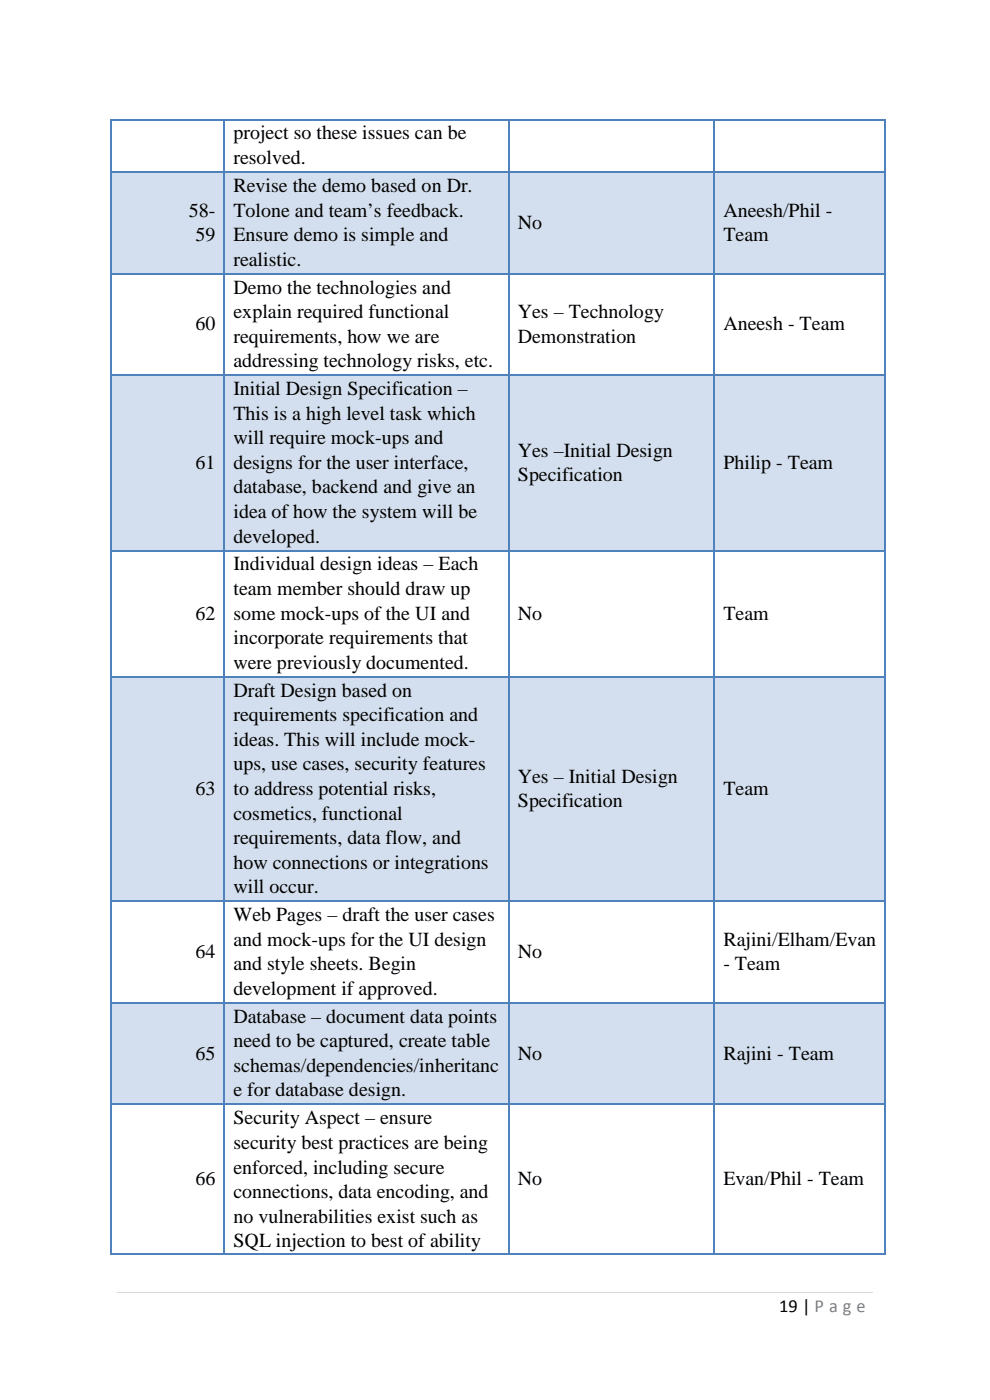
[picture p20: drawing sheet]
<svg xmlns="http://www.w3.org/2000/svg" width="210mm" height="297mm" viewBox="0 0 210 297" stroke-linecap="round" stroke-linejoin="round" font-family="sans-serif">
<defs><g id="words">
<g font-size="4.2">
<text x="49.5" y="29.6">project so these issues can be</text>
<text x="49.5" y="34.8">resolved.</text>
<text x="49.5" y="40.7">Revise the demo based on Dr.</text>
<text x="40.1" y="45.9">58-</text>
<text x="49.5" y="45.9">Tolone and team’s feedback.</text>
<text x="153.5" y="45.9">Aneesh/Phil -</text>
<text x="41.5" y="51.2">59</text>
<text x="49.5" y="51.2">Ensure demo is simple and</text>
<text x="109.9" y="48.6">No</text>
<text x="153.5" y="51.2">Team</text>
<text x="49.5" y="56.4">realistic.</text>
<text x="49.5" y="62.3">Demo the technologies and</text>
<text x="41.5" y="70.1">60</text>
<text x="49.5" y="67.5">explain required functional</text>
<text x="109.9" y="67.5">Yes – Technology</text>
<text x="153.5" y="70.1">Aneesh - Team</text>
<text x="49.5" y="72.7">requirements, how we are</text>
<text x="49.5" y="77.9">addressing technology risks, etc.</text>
<text x="109.9" y="72.7">Demonstration</text>
<text x="49.5" y="83.9">Initial Design Specification –</text>
<text x="49.5" y="89.1">This is a high level task which</text>
<text x="49.5" y="94.3">will require mock-ups and</text>
<text x="41.5" y="99.5">61</text>
<text x="49.5" y="99.5">designs for the user interface,</text>
<text x="109.9" y="96.9">Yes –Initial Design</text>
<text x="153.5" y="99.5">Philip - Team</text>
<text x="49.5" y="104.7">database, backend and give an</text>
<text x="109.9" y="102.1">Specification</text>
<text x="49.5" y="109.9">idea of how the system will be</text>
<text x="49.5" y="115.1">developed.</text>
<text x="49.5" y="121">Individual design ideas – Each</text>
<text x="41.5" y="131.4">62</text>
<text x="49.5" y="126.2">team member should draw up</text>
<text x="49.5" y="131.5">some mock-ups of the UI and</text>
<text x="109.9" y="131.4">No</text>
<text x="153.5" y="131.4">Team</text>
<text x="49.5" y="136.7">incorporate requirements that</text>
<text x="49.5" y="141.9">were previously documented.</text>
<text x="49.5" y="147.8">Draft Design based on</text>
<text x="49.5" y="153">requirements specification and</text>
<text x="49.5" y="158.2">ideas. This will include mock-</text>
<text x="49.5" y="163.4">ups, use cases, security features</text>
<text x="109.9" y="166">Yes – Initial Design</text>
<text x="41.5" y="168.7">63</text>
<text x="49.5" y="168.7">to address potential risks,</text>
<text x="49.5" y="173.9">cosmetics, functional</text>
<text x="109.9" y="171.3">Specification</text>
<text x="153.5" y="168.7">Team</text>
<text x="49.5" y="179.1">requirements, data flow, and</text>
<text x="49.5" y="184.3">how connections or integrations</text>
<text x="49.5" y="189.5">will occur.</text>
<text x="49.5" y="195.4">Web Pages – draft the user cases</text>
<text x="41.5" y="203.2">64</text>
<text x="49.5" y="200.7">and mock-ups for the UI design</text>
<text x="109.9" y="203.2">No</text>
<text x="153.5" y="200.7">Rajini/Elham/Evan</text>
<text x="49.5" y="205.9">and style sheets. Begin</text>
<text x="153.5" y="205.9">- Team</text>
<text x="49.5" y="211.1">development if approved.</text>
<text x="49.5" y="217">Database – document data points</text>
<text x="41.5" y="224.8">65</text>
<text x="49.5" y="222.2">need to be captured, create table</text>
<text x="49.5" y="227.4">schemas/dependencies/inheritanc</text>
<text x="109.9" y="224.8">No</text>
<text x="153.5" y="224.8">Rajini - Team</text>
<text x="49.5" y="232.6">e for database design.</text>
<text x="49.5" y="238.5">Security Aspect – ensure</text>
<text x="49.5" y="243.8">security best practices are being</text>
<text x="41.5" y="251.5">66</text>
<text x="49.5" y="249">enforced, including secure</text>
<text x="109.9" y="251.5">No</text>
<text x="153.5" y="251.5">Evan/Phil - Team</text>
<text x="49.5" y="254.2">connections, data encoding, and</text>
<text x="49.5" y="259.4">no vulnerabilities exist such as</text>
<text x="49.5" y="264.6">SQL injection to best of ability</text>
</g>
<text font-size="3.9" x="165.3" y="278.4">19 | P a g e</text>
</g></defs>
<path d="M24.9 274.3h160.2" fill="none" stroke="#d9d9d9" stroke-width=".21"/>
<path d="M23.3 25.4h.3v.3h-.3z" fill="#4f81bd"/>
<path d="M23.7 25.5h23.7" fill="none" stroke="#4f81bd" stroke-width=".3"/>
<path d="M47.5 25.4h.3v.3h-.3z" fill="#4f81bd"/>
<path d="M47.8 25.5h59.9" fill="none" stroke="#4f81bd" stroke-width=".3"/>
<path d="M107.8 25.4h.3v.3h-.3z" fill="#4f81bd"/>
<path d="M108.1 25.5h43.2" fill="none" stroke="#4f81bd" stroke-width=".3"/>
<path d="M151.4 25.4h.3v.3h-.3z" fill="#4f81bd"/>
<path d="M151.7 25.5h35.9" fill="none" stroke="#4f81bd" stroke-width=".3"/>
<path d="M187.7 25.4h.3v.3h-.3z" fill="#4f81bd"/>
<path d="M23.5 25.7v10.6M47.6 25.7v10.6M107.9 25.7v10.6M151.5 25.7v10.6M187.8 25.7v10.6" fill="none" stroke="#4f81bd" stroke-width=".3"/>
<g fill="#d3dfee">
<path d="M23.7 36.7h23.7v21.2h-23.7z"/>
<path d="M25.4 41.9h20.3v5.4h-20.3z"/>
<path d="M25.4 47.3h20.3v5.4h-20.3z"/>
<path d="M47.8 36.7h59.9v21.2h-59.9z"/>
<path d="M49.5 36.7h56.5v5.3h-56.5z"/>
<path d="M49.5 42.1h56.5v5.2h-56.5z"/>
<path d="M49.5 47.3h56.5v5.2h-56.5z"/>
<path d="M49.5 52.5h56.5v5.4h-56.5z"/>
<path d="M108.1 36.7h43.2v21.2h-43.2z"/>
<path d="M109.9 44.5h39.7v5.5h-39.7z"/>
<path d="M151.7 36.7h35.9v21.2h-35.9z"/>
<path d="M153.5 41.9h32.4v5.4h-32.4z"/>
<path d="M153.5 47.3h32.4v5.4h-32.4z"/>
</g>
<path d="M23.3 36.4h.3v.3h-.3z" fill="#4f81bd"/>
<path d="M23.7 36.5h23.7" fill="none" stroke="#4f81bd" stroke-width=".3"/>
<path d="M47.5 36.4h.3v.3h-.3z" fill="#4f81bd"/>
<path d="M47.8 36.5h59.9" fill="none" stroke="#4f81bd" stroke-width=".3"/>
<path d="M107.8 36.4h.3v.3h-.3z" fill="#4f81bd"/>
<path d="M108.1 36.5h43.2" fill="none" stroke="#4f81bd" stroke-width=".3"/>
<path d="M151.4 36.4h.3v.3h-.3z" fill="#4f81bd"/>
<path d="M151.7 36.5h35.9" fill="none" stroke="#4f81bd" stroke-width=".3"/>
<path d="M187.7 36.4h.3v.3h-.3z" fill="#4f81bd"/>
<path d="M23.5 36.7v21.2M47.6 36.7v21.2M107.9 36.7v21.2M151.5 36.7v21.2M187.8 36.7v21.2" fill="none" stroke="#4f81bd" stroke-width=".3"/>
<path d="M23.3 57.9h.3v.3h-.3z" fill="#4f81bd"/>
<path d="M23.7 58.1h23.7" fill="none" stroke="#4f81bd" stroke-width=".3"/>
<path d="M47.5 57.9h.3v.3h-.3z" fill="#4f81bd"/>
<path d="M47.8 58.1h59.9" fill="none" stroke="#4f81bd" stroke-width=".3"/>
<path d="M107.8 57.9h.3v.3h-.3z" fill="#4f81bd"/>
<path d="M108.1 58.1h43.2" fill="none" stroke="#4f81bd" stroke-width=".3"/>
<path d="M151.4 57.9h.3v.3h-.3z" fill="#4f81bd"/>
<path d="M151.7 58.1h35.9" fill="none" stroke="#4f81bd" stroke-width=".3"/>
<path d="M187.7 57.9h.3v.3h-.3z" fill="#4f81bd"/>
<path d="M23.5 58.3v21.1M47.6 58.3v21.1M107.9 58.3v21.1M151.5 58.3v21.1M187.8 58.3v21.1" fill="none" stroke="#4f81bd" stroke-width=".3"/>
<g fill="#d3dfee">
<path d="M23.7 79.8h23.7v36.8h-23.7z"/>
<path d="M25.4 95.5h20.3v5.5h-20.3z"/>
<path d="M47.8 79.8h59.9v36.8h-59.9z"/>
<path d="M49.5 79.8h56.5v5.4h-56.5z"/>
<path d="M49.5 85.2h56.5v5.2h-56.5z"/>
<path d="M49.5 90.4h56.5v5.2h-56.5z"/>
<path d="M49.5 95.6h56.5v5.2h-56.5z"/>
<path d="M49.5 100.8h56.5v5.2h-56.5z"/>
<path d="M49.5 106h56.5v5.3h-56.5z"/>
<path d="M49.5 111.3h56.5v5.3h-56.5z"/>
<path d="M108.1 79.8h43.2v36.8h-43.2z"/>
<path d="M109.9 92.8h39.7v5.4h-39.7z"/>
<path d="M109.9 98.3h39.7v5.3h-39.7z"/>
<path d="M151.7 79.8h35.9v36.8h-35.9z"/>
<path d="M153.5 95.5h32.4v5.5h-32.4z"/>
</g>
<path d="M23.3 79.5h.3v.3h-.3z" fill="#4f81bd"/>
<path d="M23.7 79.6h23.7" fill="none" stroke="#4f81bd" stroke-width=".3"/>
<path d="M47.5 79.5h.3v.3h-.3z" fill="#4f81bd"/>
<path d="M47.8 79.6h59.9" fill="none" stroke="#4f81bd" stroke-width=".3"/>
<path d="M107.8 79.5h.3v.3h-.3z" fill="#4f81bd"/>
<path d="M108.1 79.6h43.2" fill="none" stroke="#4f81bd" stroke-width=".3"/>
<path d="M151.4 79.5h.3v.3h-.3z" fill="#4f81bd"/>
<path d="M151.7 79.6h35.9" fill="none" stroke="#4f81bd" stroke-width=".3"/>
<path d="M187.7 79.5h.3v.3h-.3z" fill="#4f81bd"/>
<path d="M23.5 79.8v36.8M47.6 79.8v36.8M107.9 79.8v36.8M151.5 79.8v36.8M187.8 79.8v36.8" fill="none" stroke="#4f81bd" stroke-width=".3"/>
<path d="M23.3 116.7h.3v.3h-.3z" fill="#4f81bd"/>
<path d="M23.7 116.8h23.7" fill="none" stroke="#4f81bd" stroke-width=".3"/>
<path d="M47.5 116.7h.3v.3h-.3z" fill="#4f81bd"/>
<path d="M47.8 116.8h59.9" fill="none" stroke="#4f81bd" stroke-width=".3"/>
<path d="M107.8 116.7h.3v.3h-.3z" fill="#4f81bd"/>
<path d="M108.1 116.8h43.2" fill="none" stroke="#4f81bd" stroke-width=".3"/>
<path d="M151.4 116.7h.3v.3h-.3z" fill="#4f81bd"/>
<path d="M151.7 116.8h35.9" fill="none" stroke="#4f81bd" stroke-width=".3"/>
<path d="M187.7 116.7h.3v.3h-.3z" fill="#4f81bd"/>
<path d="M23.5 117v26.4M47.6 117v26.4M107.9 117v26.4M151.5 117v26.4M187.8 117v26.4" fill="none" stroke="#4f81bd" stroke-width=".3"/>
<g fill="#d3dfee">
<path d="M23.7 143.8h23.7v47.2h-23.7z"/>
<path d="M25.4 164.6h20.3v5.6h-20.3z"/>
<path d="M47.8 143.8h59.9v47.2h-59.9z"/>
<path d="M49.5 143.8h56.5v5.3h-56.5z"/>
<path d="M49.5 149.2h56.5v5.1h-56.5z"/>
<path d="M49.5 154.4h56.5v5.2h-56.5z"/>
<path d="M49.5 159.6h56.5v5.2h-56.5z"/>
<path d="M49.5 164.8h56.5v5.2h-56.5z"/>
<path d="M49.5 170h56.5v5.2h-56.5z"/>
<path d="M49.5 175.2h56.5v5.2h-56.5z"/>
<path d="M49.5 180.5h56.5v5.1h-56.5z"/>
<path d="M49.5 185.7h56.5v5.3h-56.5z"/>
<path d="M108.1 143.8h43.2v47.2h-43.2z"/>
<path d="M109.9 162h39.7v5.4h-39.7z"/>
<path d="M109.9 167.4h39.7v5.4h-39.7z"/>
<path d="M151.7 143.8h35.9v47.2h-35.9z"/>
<path d="M153.5 164.6h32.4v5.6h-32.4z"/>
</g>
<path d="M23.3 143.4h.3v.3h-.3z" fill="#4f81bd"/>
<path d="M23.7 143.6h23.7" fill="none" stroke="#4f81bd" stroke-width=".3"/>
<path d="M47.5 143.4h.3v.3h-.3z" fill="#4f81bd"/>
<path d="M47.8 143.6h59.9" fill="none" stroke="#4f81bd" stroke-width=".3"/>
<path d="M107.8 143.4h.3v.3h-.3z" fill="#4f81bd"/>
<path d="M108.1 143.6h43.2" fill="none" stroke="#4f81bd" stroke-width=".3"/>
<path d="M151.4 143.4h.3v.3h-.3z" fill="#4f81bd"/>
<path d="M151.7 143.6h35.9" fill="none" stroke="#4f81bd" stroke-width=".3"/>
<path d="M187.7 143.4h.3v.3h-.3z" fill="#4f81bd"/>
<path d="M23.5 143.8v47.2M47.6 143.8v47.2M107.9 143.8v47.2M151.5 143.8v47.2M187.8 143.8v47.2" fill="none" stroke="#4f81bd" stroke-width=".3"/>
<path d="M23.3 191.1h.3v.2h-.3z" fill="#4f81bd"/>
<path d="M23.7 191.2h23.7" fill="none" stroke="#4f81bd" stroke-width=".3"/>
<path d="M47.5 191.1h.3v.2h-.3z" fill="#4f81bd"/>
<path d="M47.8 191.2h59.9" fill="none" stroke="#4f81bd" stroke-width=".3"/>
<path d="M107.8 191.1h.3v.2h-.3z" fill="#4f81bd"/>
<path d="M108.1 191.2h43.2" fill="none" stroke="#4f81bd" stroke-width=".3"/>
<path d="M151.4 191.1h.3v.2h-.3z" fill="#4f81bd"/>
<path d="M151.7 191.2h35.9" fill="none" stroke="#4f81bd" stroke-width=".3"/>
<path d="M187.7 191.1h.3v.2h-.3z" fill="#4f81bd"/>
<path d="M23.5 191.4v21.2M47.6 191.4v21.2M107.9 191.4v21.2M151.5 191.4v21.2M187.8 191.4v21.2" fill="none" stroke="#4f81bd" stroke-width=".3"/>
<g fill="#d3dfee">
<path d="M23.7 213h23.7v21.1h-23.7z"/>
<path d="M25.4 220.8h20.3v5.5h-20.3z"/>
<path d="M47.8 213h59.9v21.1h-59.9z"/>
<path d="M49.5 213h56.5v5.3h-56.5z"/>
<path d="M49.5 218.4h56.5v5.1h-56.5z"/>
<path d="M49.5 223.6h56.5v5.1h-56.5z"/>
<path d="M49.5 228.8h56.5v5.3h-56.5z"/>
<path d="M108.1 213h43.2v21.1h-43.2z"/>
<path d="M109.9 220.8h39.7v5.5h-39.7z"/>
<path d="M151.7 213h35.9v21.1h-35.9z"/>
<path d="M153.5 220.8h32.4v5.5h-32.4z"/>
</g>
<path d="M23.3 212.6h.3v.3h-.3z" fill="#4f81bd"/>
<path d="M23.7 212.7h23.7" fill="none" stroke="#4f81bd" stroke-width=".3"/>
<path d="M47.5 212.6h.3v.3h-.3z" fill="#4f81bd"/>
<path d="M47.8 212.7h59.9" fill="none" stroke="#4f81bd" stroke-width=".3"/>
<path d="M107.8 212.6h.3v.3h-.3z" fill="#4f81bd"/>
<path d="M108.1 212.7h43.2" fill="none" stroke="#4f81bd" stroke-width=".3"/>
<path d="M151.4 212.6h.3v.3h-.3z" fill="#4f81bd"/>
<path d="M151.7 212.7h35.9" fill="none" stroke="#4f81bd" stroke-width=".3"/>
<path d="M187.7 212.6h.3v.3h-.3z" fill="#4f81bd"/>
<path d="M23.5 212.9v21.2M47.6 212.9v21.2M107.9 212.9v21.2M151.5 212.9v21.2M187.8 212.9v21.2" fill="none" stroke="#4f81bd" stroke-width=".3"/>
<path d="M23.3 234.1h.3v.3h-.3z" fill="#4f81bd"/>
<path d="M23.7 234.3h23.7" fill="none" stroke="#4f81bd" stroke-width=".3"/>
<path d="M47.5 234.1h.3v.3h-.3z" fill="#4f81bd"/>
<path d="M47.8 234.3h59.9" fill="none" stroke="#4f81bd" stroke-width=".3"/>
<path d="M107.8 234.1h.3v.3h-.3z" fill="#4f81bd"/>
<path d="M108.1 234.3h43.2" fill="none" stroke="#4f81bd" stroke-width=".3"/>
<path d="M151.4 234.1h.3v.3h-.3z" fill="#4f81bd"/>
<path d="M151.7 234.3h35.9" fill="none" stroke="#4f81bd" stroke-width=".3"/>
<path d="M187.7 234.1h.3v.3h-.3z" fill="#4f81bd"/>
<path d="M23.5 234.5v31.4" fill="none" stroke="#4f81bd" stroke-width=".3"/>
<path d="M23.3 266h.3v.3h-.3z" fill="#4f81bd"/>
<path d="M47.6 234.5v31.4M23.7 266.1h23.7" fill="none" stroke="#4f81bd" stroke-width=".3"/>
<path d="M47.5 266h.3v.3h-.3z" fill="#4f81bd"/>
<path d="M107.9 234.5v31.4M47.8 266.1h59.9" fill="none" stroke="#4f81bd" stroke-width=".3"/>
<path d="M107.8 266h.3v.3h-.3z" fill="#4f81bd"/>
<path d="M151.5 234.5v31.4M108.1 266.1h43.2" fill="none" stroke="#4f81bd" stroke-width=".3"/>
<path d="M151.4 266h.3v.3h-.3z" fill="#4f81bd"/>
<path d="M187.8 234.5v31.4M151.7 266.1h35.9" fill="none" stroke="#4f81bd" stroke-width=".3"/>
<path d="M187.7 266h.3v.3h-.3z" fill="#4f81bd"/>
<use href="#words"/>
</svg>
